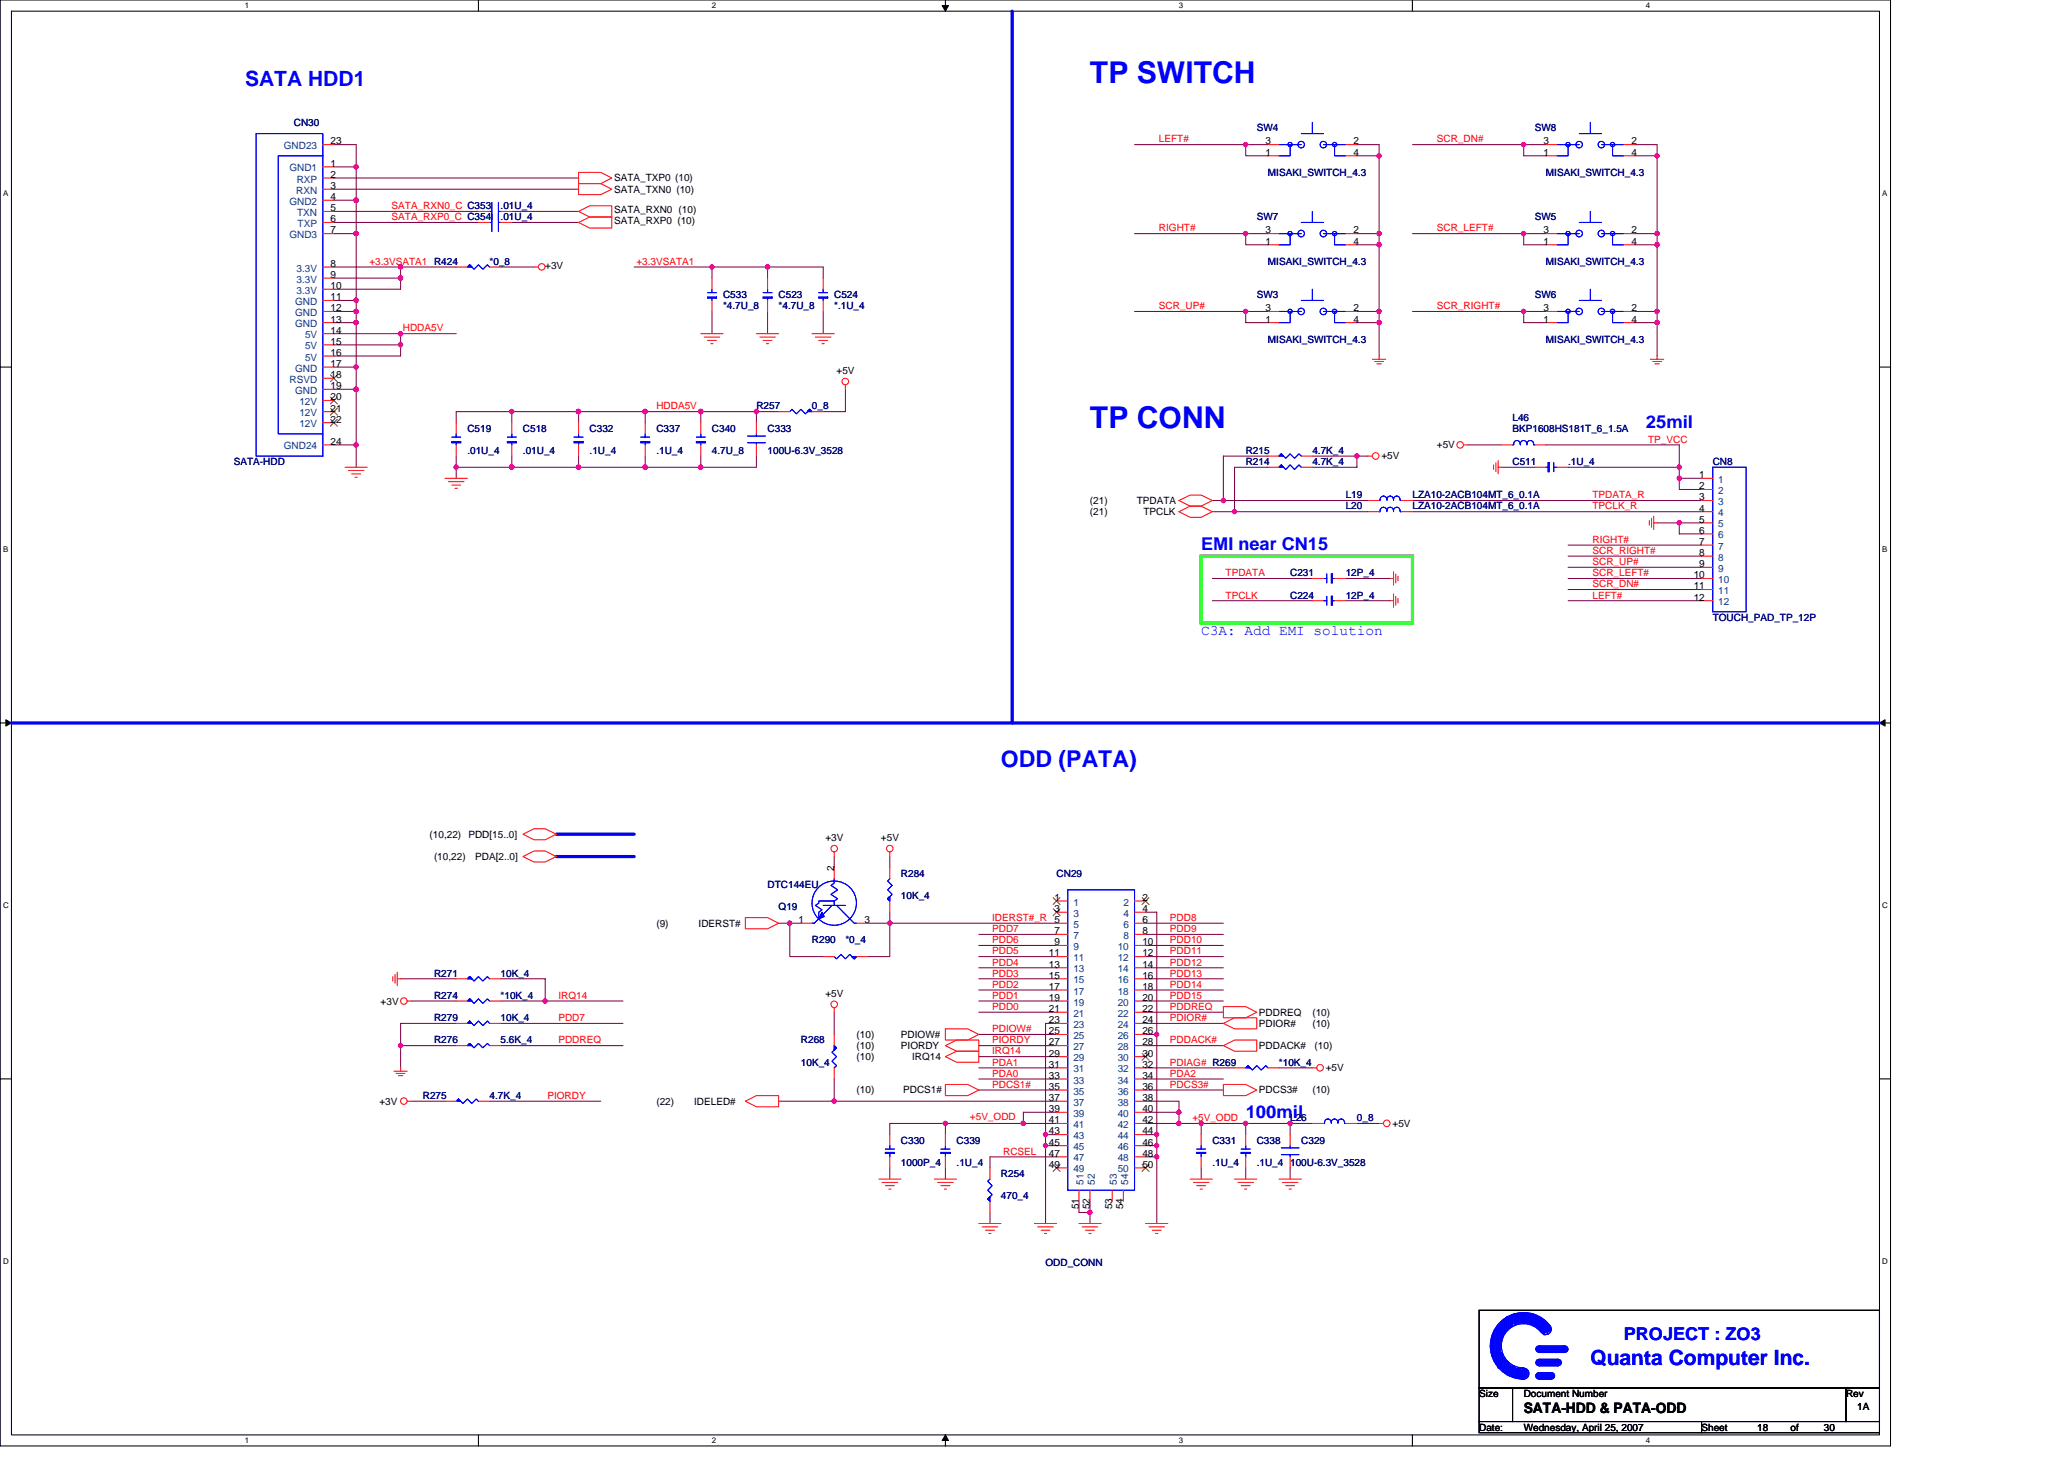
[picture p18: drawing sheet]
<svg xmlns="http://www.w3.org/2000/svg" width="297mm" height="210mm" viewBox="0 0 297 210" stroke-linecap="round" stroke-linejoin="round" font-family="sans-serif">
<defs><g id="words">
<g font-size="4.3" fill="#00f">
<text x="156.9" y="12">TP SWITCH</text>
<text x="156.9" y="61.6">TP CONN</text>
</g>
<text font-size="3.3" fill="#00f" x="144.1" y="110.3">ODD (PATA)</text>
<g font-size="3" fill="#00f">
<text x="35.3" y="12.4">SATA HDD1</text>
<text x="228.9" y="196.4">Quanta Computer Inc.</text>
</g>
<g font-size="2.5" fill="#00f">
<text x="236.9" y="61.6">25mil</text>
<text x="172.9" y="79.2">EMI near CN15</text>
<text x="179.3" y="160.8">100mil</text>
<text x="233.7" y="192.8">PROJECT : ZO3</text>
</g>
<text font-size="2.1" fill="#00f" x="172.9" y="91.3">C3A: Add EMI solution</text>
<text font-size="2.1" x="219.3" y="203.2">SATA-HDD &amp; PATA-ODD</text>
<g font-size="1.4" fill="#004080">
<text x="40.8" y="21.5">GND23</text>
<text x="41.7" y="29.5">GND2</text>
<text x="41.7" y="24.7">GND1</text>
<text x="42.6" y="27.9">RXN</text>
<text x="42.7" y="26.3">RXP</text>
<text x="41.7" y="34.3">GND3</text>
<text x="42.8" y="31.1">TXN</text>
<text x="42.8" y="32.7">TXP</text>
<text x="42.7" y="39.1">3.3V</text>
<text x="42.7" y="40.7">3.3V</text>
<text x="42.5" y="45.5">GND</text>
<text x="42.5" y="47.1">GND</text>
<text x="42.5" y="43.9">GND</text>
<text x="42.7" y="42.3">3.3V</text>
<text x="42.5" y="53.5">GND</text>
<text x="43.9" y="51.9">5V</text>
<text x="43.9" y="48.7">5V</text>
<text x="43.9" y="50.3">5V</text>
<text x="41.7" y="55.1">RSVD</text>
<text x="42.5" y="56.7">GND</text>
<text x="43.1" y="58.3">12V</text>
<text x="43.1" y="59.9">12V</text>
<text x="40.8" y="64.7">GND24</text>
<text x="43.1" y="61.5">12V</text>
<text x="247.3" y="69.5">1</text>
<text x="247.3" y="71.1">2</text>
<text x="247.3" y="72.7">3</text>
<text x="247.3" y="74.3">4</text>
<text x="247.3" y="75.9">5</text>
<text x="247.3" y="77.5">6</text>
<text x="247.3" y="79.1">7</text>
<text x="247.3" y="80.7">8</text>
<text x="247.3" y="82.3">9</text>
<text x="247.3" y="83.9">10</text>
<text x="247.3" y="85.5">11</text>
<text x="247.3" y="87.1">12</text>
<text x="154.5" y="130.3">1</text>
<text x="154.5" y="131.9">3</text>
<text x="161.7" y="130.3">2</text>
<text x="161.7" y="131.9">4</text>
<text x="154.5" y="133.5">5</text>
<text x="154.5" y="135.1">7</text>
<text x="154.5" y="136.7">9</text>
<text x="160.9" y="136.7">10</text>
<text x="161.7" y="133.5">6</text>
<text x="161.7" y="135.1">8</text>
<text x="154.5" y="138.3">11</text>
<text x="154.5" y="139.9">13</text>
<text x="154.5" y="141.5">15</text>
<text x="154.5" y="143.1">17</text>
<text x="160.9" y="138.3">12</text>
<text x="160.9" y="139.9">14</text>
<text x="160.9" y="141.5">16</text>
<text x="160.9" y="143.1">18</text>
<text x="154.5" y="144.7">19</text>
<text x="154.5" y="146.3">21</text>
<text x="154.5" y="147.9">23</text>
<text x="154.5" y="149.5">25</text>
<text x="160.9" y="144.7">20</text>
<text x="160.9" y="146.3">22</text>
<text x="160.9" y="147.9">24</text>
<text x="160.9" y="149.5">26</text>
<text x="154.5" y="151.1">27</text>
<text x="154.5" y="152.7">29</text>
<text x="154.5" y="154.3">31</text>
<text x="154.5" y="155.9">33</text>
<text x="160.9" y="151.1">28</text>
<text x="160.9" y="152.7">30</text>
<text x="160.9" y="154.3">32</text>
<text x="160.9" y="155.9">34</text>
<text x="154.5" y="157.5">35</text>
<text x="154.5" y="159.1">37</text>
<text x="154.5" y="160.7">39</text>
<text x="160.9" y="157.5">36</text>
<text x="160.9" y="159.1">38</text>
<text x="160.9" y="160.7">40</text>
<text x="154.5" y="162.3">41</text>
<text x="154.5" y="163.9">43</text>
<text x="154.5" y="165.5">45</text>
<text x="154.5" y="167.1">47</text>
<text x="160.9" y="162.3">42</text>
<text x="160.9" y="163.9">44</text>
<text x="160.9" y="165.5">46</text>
<text x="160.9" y="167.1">48</text>
<text x="154.5" y="168.7">49</text>
<text x="156" y="170.4" transform="rotate(-90 156 170.4)">51</text>
<text x="157.5" y="170.4" transform="rotate(-90 157.5 170.4)">52</text>
<text x="160.7" y="170.4" transform="rotate(-90 160.7 170.4)">53</text>
<text x="160.9" y="168.7">50</text>
<text x="162.3" y="170.4" transform="rotate(-90 162.3 170.4)">54</text>
</g>
<g font-size="1.4" fill="#000080">
<text x="42.3" y="18.1">CN30</text>
<text x="180.9" y="18.9">SW4</text>
<text x="220.9" y="18.9">SW8</text>
<text x="182.5" y="25.3">MISAKI_SWITCH_4.3</text>
<text x="222.5" y="25.3">MISAKI_SWITCH_4.3</text>
<text x="72" y="30.1">.01U_4</text>
<text x="72" y="31.7">.01U_4</text>
<text x="180.9" y="31.7">SW7</text>
<text x="220.9" y="31.7">SW5</text>
<text x="70.5" y="38.1">*0_8</text>
<text x="182.5" y="38.1">MISAKI_SWITCH_4.3</text>
<text x="222.5" y="38.1">MISAKI_SWITCH_4.3</text>
<text x="104.1" y="44.5">*4.7U_8</text>
<text x="104.1" y="42.9">C533</text>
<text x="112.1" y="44.5">*4.7U_8</text>
<text x="112.1" y="42.9">C523</text>
<text x="120.1" y="44.5">*.1U_4</text>
<text x="120.1" y="42.9">C524</text>
<text x="180.9" y="42.9">SW3</text>
<text x="220.9" y="42.9">SW6</text>
<text x="182.5" y="49.3">MISAKI_SWITCH_4.3</text>
<text x="222.5" y="49.3">MISAKI_SWITCH_4.3</text>
<text x="108.9" y="58.9">R257</text>
<text x="116.9" y="58.9">0_8</text>
<text x="67.3" y="65.3">.01U_4</text>
<text x="67.3" y="62.1">C519</text>
<text x="75.3" y="65.3">.01U_4</text>
<text x="75.3" y="62.1">C518</text>
<text x="84.9" y="65.3">.1U_4</text>
<text x="84.9" y="62.1">C332</text>
<text x="94.5" y="65.3">.1U_4</text>
<text x="94.5" y="62.1">C337</text>
<text x="102.5" y="65.3">4.7U_8</text>
<text x="102.5" y="62.1">C340</text>
<text x="110.5" y="62.1">C333</text>
<text x="110.5" y="65.3">100U-6.3V_3528</text>
<text x="179.3" y="65.3">R215</text>
<text x="188.9" y="65.3">4.7K_4</text>
<text x="217.7" y="60.5">L46</text>
<text x="217.7" y="62.1">BKP1608HS181T_6_1.5A</text>
<text x="33.7" y="66.9">SATA-HDD</text>
<text x="179.3" y="66.9">R214</text>
<text x="188.9" y="66.9">4.7K_4</text>
<text x="193.7" y="71.7">L19</text>
<text x="203.3" y="71.7">LZA10-2ACB104MT_6_0.1A</text>
<text x="217.7" y="66.9">C511</text>
<text x="225.7" y="66.9">.1U_4</text>
<text x="246.5" y="66.9">CN8</text>
<text x="193.7" y="73.3">L20</text>
<text x="203.3" y="73.3">LZA10-2ACB104MT_6_0.1A</text>
<text x="185.7" y="82.9">C231</text>
<text x="193.7" y="82.9">12P_4</text>
<text x="185.7" y="86.1">C224</text>
<text x="193.7" y="86.1">12P_4</text>
<text x="246.5" y="89.3">TOUCH_PAD_TP_12P</text>
<text x="110.5" y="127.7">DTC144EU</text>
<text x="112.1" y="130.9">Q19</text>
<text x="129.7" y="126.1">R284</text>
<text x="129.7" y="129.3">10K_4</text>
<text x="152.1" y="126.1">CN29</text>
<text x="116.9" y="135.7">R290</text>
<text x="121.7" y="135.7">*0_4</text>
<text x="62.5" y="140.5">R271</text>
<text x="62.5" y="143.7">R274</text>
<text x="72" y="140.5">10K_4</text>
<text x="72" y="143.7">*10K_4</text>
<text x="62.5" y="146.9">R279</text>
<text x="72" y="146.9">10K_4</text>
<text x="62.5" y="150.1">R276</text>
<text x="72" y="150.1">5.6K_4</text>
<text x="115.3" y="150.1">R268</text>
<text x="115.3" y="153.3">10K_4</text>
<text x="184.1" y="153.3">*10K_4</text>
<text x="60.9" y="158.1">R275</text>
<text x="70.5" y="158.1">4.7K_4</text>
<text x="185.7" y="161.3">L26</text>
<text x="195.3" y="161.3">0_8</text>
<text x="129.7" y="164.5">C330</text>
<text x="129.7" y="167.7">1000P_4</text>
<text x="137.7" y="164.5">C339</text>
<text x="137.7" y="167.7">.1U_4</text>
<text x="174.5" y="164.5">C331</text>
<text x="174.5" y="167.7">.1U_4</text>
<text x="180.9" y="164.5">C338</text>
<text x="180.9" y="167.7">.1U_4</text>
<text x="185.7" y="167.7">100U-6.3V_3528</text>
<text x="187.3" y="164.5">C329</text>
<text x="144.1" y="169.3">R254</text>
<text x="144.1" y="172.5">470_4</text>
<text x="150.5" y="182.1">ODD_CONN</text>
</g>
<g font-size="1.4">
<text x="47.6" y="20.8">23</text>
<text x="47.6" y="24">1</text>
<text x="182.1" y="22.4">1</text>
<text x="182.1" y="20.8">3</text>
<text x="194.8" y="20.8">2</text>
<text x="194.8" y="22.4">4</text>
<text x="222.1" y="22.4">1</text>
<text x="222.1" y="20.8">3</text>
<text x="234.8" y="20.8">2</text>
<text x="234.8" y="22.4">4</text>
<text x="47.6" y="27.2">3</text>
<text x="47.6" y="28.8">4</text>
<text x="47.6" y="25.6">2</text>
<text x="88.4" y="27.7">SATA_TXN0 (10)</text>
<text x="88.4" y="26.1">SATA_TXP0 (10)</text>
<text x="47.6" y="32">6</text>
<text x="47.6" y="33.6">7</text>
<text x="47.6" y="30.4">5</text>
<text x="88.4" y="30.6">SATA_RXN0 (10)</text>
<text x="88.4" y="32.2">SATA_RXP0 (10)</text>
<text x="182.1" y="35.2">1</text>
<text x="182.1" y="33.6">3</text>
<text x="194.8" y="33.6">2</text>
<text x="194.8" y="35.2">4</text>
<text x="222.1" y="35.2">1</text>
<text x="222.1" y="33.6">3</text>
<text x="234.8" y="33.6">2</text>
<text x="234.8" y="35.2">4</text>
<text x="47.6" y="41.6">10</text>
<text x="47.6" y="38.4">8</text>
<text x="47.6" y="40">9</text>
<text x="78.5" y="38.7">+3V</text>
<text x="47.6" y="48">14</text>
<text x="47.6" y="44.8">12</text>
<text x="47.6" y="46.4">13</text>
<text x="47.6" y="43.2">11</text>
<text x="182.1" y="46.4">1</text>
<text x="182.1" y="44.8">3</text>
<text x="194.8" y="44.8">2</text>
<text x="194.8" y="46.4">4</text>
<text x="222.1" y="46.4">1</text>
<text x="222.1" y="44.8">3</text>
<text x="234.8" y="44.8">2</text>
<text x="234.8" y="46.4">4</text>
<text x="47.6" y="51.2">16</text>
<text x="47.6" y="49.6">15</text>
<text x="47.6" y="52.8">17</text>
<text x="120.4" y="53.8">+5V</text>
<text x="47.6" y="57.6">20</text>
<text x="47.6" y="59.2">21</text>
<text x="47.6" y="54.4">18</text>
<text x="47.6" y="56">19</text>
<text x="47.6" y="60.8">22</text>
<text x="47.6" y="64">24</text>
<text x="206.8" y="64.5">+5V</text>
<text x="198.8" y="66.1">+5V</text>
<text x="244.6" y="68.8">1</text>
<text x="244.6" y="70.4">2</text>
<text x="244.6" y="72">3</text>
<text x="156.9" y="72.5">(21)</text>
<text x="156.9" y="74.1">(21)</text>
<text x="163.6" y="72.5">TPDATA</text>
<text x="164.5" y="74.1">TPCLK</text>
<text x="244.6" y="73.6">4</text>
<text x="244.6" y="75.2">5</text>
<text x="244.6" y="76.8">6</text>
<text x="243.8" y="83.2">10</text>
<text x="244.6" y="78.4">7</text>
<text x="244.6" y="80">8</text>
<text x="244.6" y="81.6">9</text>
<text x="243.8" y="84.8">11</text>
<text x="243.8" y="86.4">12</text>
<text x="61.8" y="120.5">(10,22)</text>
<text x="62.5" y="123.7">(10,22)</text>
<text x="67.4" y="120.5">PDD[15..0]</text>
<text x="68.4" y="123.7">PDA[2..0]</text>
<text x="118.8" y="121">+3V</text>
<text x="120" y="125.3" transform="rotate(-90 120 125.3)">2</text>
<text x="126.8" y="121">+5V</text>
<text x="151.7" y="129.6">1</text>
<text x="151.7" y="131.2">3</text>
<text x="164.4" y="129.6">2</text>
<text x="164.4" y="131.2">4</text>
<text x="94.5" y="133.3">(9)</text>
<text x="100.5" y="133.3">IDERST#</text>
<text x="114.9" y="132.8">1</text>
<text x="124.4" y="132.8">3</text>
<text x="150.9" y="137.6">11</text>
<text x="151.7" y="132.8">5</text>
<text x="151.7" y="134.4">7</text>
<text x="151.7" y="136">9</text>
<text x="164.4" y="132.8">6</text>
<text x="164.4" y="134.4">8</text>
<text x="164.4" y="136">10</text>
<text x="164.4" y="137.6">12</text>
<text x="118.8" y="143.4">+5V</text>
<text x="150.9" y="139.2">13</text>
<text x="150.9" y="140.8">15</text>
<text x="150.9" y="142.4">17</text>
<text x="150.9" y="144">19</text>
<text x="164.4" y="139.2">14</text>
<text x="164.4" y="140.8">16</text>
<text x="164.4" y="142.4">18</text>
<text x="164.4" y="144">20</text>
<text x="54.8" y="144.5">+3V</text>
<text x="123.3" y="149.3">(10)</text>
<text x="129.7" y="149.3">PDIOW#</text>
<text x="150.9" y="145.6">21</text>
<text x="150.9" y="147.2">23</text>
<text x="150.9" y="148.8">25</text>
<text x="164.4" y="145.6">22</text>
<text x="164.4" y="147.2">24</text>
<text x="164.4" y="148.8">26</text>
<text x="181.2" y="146.1">PDDREQ</text>
<text x="181.2" y="147.7">PDIOR#</text>
<text x="188.9" y="146.1">(10)</text>
<text x="188.9" y="147.7">(10)</text>
<text x="123.3" y="152.5">(10)</text>
<text x="123.3" y="150.9">(10)</text>
<text x="129.7" y="150.9">PIORDY</text>
<text x="131.3" y="152.5">IRQ14</text>
<text x="150.9" y="150.4">27</text>
<text x="150.9" y="152">29</text>
<text x="150.9" y="153.6">31</text>
<text x="150.9" y="155.2">33</text>
<text x="164.4" y="150.4">28</text>
<text x="164.4" y="152">30</text>
<text x="164.4" y="153.6">32</text>
<text x="164.4" y="155.2">34</text>
<text x="181.2" y="150.9">PDDACK#</text>
<text x="189.2" y="150.9">(10)</text>
<text x="190.8" y="154.1">+5V</text>
<text x="54.6" y="158.9">+3V</text>
<text x="94.5" y="158.9">(22)</text>
<text x="99.9" y="158.9">IDELED#</text>
<text x="123.3" y="157.3">(10)</text>
<text x="130" y="157.3">PDCS1#</text>
<text x="150.9" y="156.8">35</text>
<text x="150.9" y="158.4">37</text>
<text x="150.9" y="160">39</text>
<text x="150.9" y="161.6">41</text>
<text x="164.4" y="156.8">36</text>
<text x="164.4" y="158.4">38</text>
<text x="164.4" y="160">40</text>
<text x="164.4" y="161.6">42</text>
<text x="181.2" y="157.3">PDCS3#</text>
<text x="188.9" y="157.3">(10)</text>
<text x="150.9" y="163.2">43</text>
<text x="150.9" y="164.8">45</text>
<text x="150.9" y="166.4">47</text>
<text x="150.9" y="168">49</text>
<text x="164.4" y="163.2">44</text>
<text x="164.4" y="164.8">46</text>
<text x="164.4" y="166.4">48</text>
<text x="164.4" y="168">50</text>
<text x="200.4" y="162.1">+5V</text>
<text x="155.3" y="174" transform="rotate(-90 155.3 174)">51</text>
<text x="156.8" y="174" transform="rotate(-90 156.8 174)">52</text>
<text x="160" y="174" transform="rotate(-90 160 174)">53</text>
<text x="161.6" y="174" transform="rotate(-90 161.6 174)">54</text>
<text x="212.9" y="201">Size</text>
<text x="219.3" y="201">Document Number</text>
<text x="265.7" y="201">Rev</text>
<text x="267.3" y="202.9">1A</text>
<text x="212.9" y="205.8">Date:</text>
<text x="219.3" y="205.8">Wednesday, April 25, 2007</text>
<text x="244.9" y="205.8">Sheet</text>
<text x="252.9" y="205.8">18</text>
<text x="257.7" y="205.8">of</text>
<text x="262.5" y="205.8">30</text>
</g>
<g font-size="1.4" fill="#f00">
<text x="166.8" y="20.5">LEFT#</text>
<text x="206.8" y="20.5">SCR_DN#</text>
<text x="56.4" y="31.7">SATA_RXP0_C C354</text>
<text x="56.4" y="30.1">SATA_RXN0_C C353</text>
<text x="166.8" y="33.3">RIGHT#</text>
<text x="206.8" y="33.3">SCR_LEFT#</text>
<text x="53.2" y="38.1">+3.3VSATA1 R424</text>
<text x="91.6" y="38.1">+3.3VSATA1</text>
<text x="58" y="47.7">HDDA5V</text>
<text x="166.8" y="44.5">SCR_UP#</text>
<text x="206.8" y="44.5">SCR_RIGHT#</text>
<text x="94.5" y="58.9">HDDA5V</text>
<text x="237.2" y="63.7">TP_VCC</text>
<text x="229.2" y="71.7">TPDATA_R</text>
<text x="229.2" y="73.3">TPCLK_R</text>
<text x="176.4" y="82.9">TPDATA</text>
<text x="229.2" y="78.1">RIGHT#</text>
<text x="229.2" y="81.3">SCR_UP#</text>
<text x="229.2" y="82.9">SCR_LEFT#</text>
<text x="229.2" y="79.7">SCR_RIGHT#</text>
<text x="176.4" y="86.1">TPCLK</text>
<text x="229.2" y="86.1">LEFT#</text>
<text x="229.2" y="84.5">SCR_DN#</text>
<text x="142.8" y="132.5">IDERST#_R</text>
<text x="142.8" y="134.1">PDD7</text>
<text x="142.8" y="137.3">PDD5</text>
<text x="142.8" y="135.7">PDD6</text>
<text x="168.4" y="135.7">PDD10</text>
<text x="168.4" y="134.1">PDD9</text>
<text x="168.4" y="137.3">PDD11</text>
<text x="168.4" y="132.5">PDD8</text>
<text x="80.4" y="143.7">IRQ14</text>
<text x="142.8" y="142.1">PDD2</text>
<text x="142.8" y="140.5">PDD3</text>
<text x="142.8" y="143.7">PDD1</text>
<text x="142.8" y="138.9">PDD4</text>
<text x="168.4" y="142.1">PDD14</text>
<text x="168.4" y="138.9">PDD12</text>
<text x="168.4" y="143.7">PDD15</text>
<text x="168.4" y="140.5">PDD13</text>
<text x="80.4" y="146.9">PDD7</text>
<text x="142.8" y="145.3">PDD0</text>
<text x="142.8" y="148.5">PDIOW#</text>
<text x="168.4" y="145.3">PDDREQ</text>
<text x="168.4" y="146.9">PDIOR#</text>
<text x="80.4" y="150.1">PDDREQ</text>
<text x="142.8" y="154.9">PDA0</text>
<text x="142.8" y="151.7">IRQ14</text>
<text x="142.8" y="150.1">PIORDY</text>
<text x="142.8" y="153.3">PDA1</text>
<text x="168.4" y="153.3">PDIAG# R269</text>
<text x="168.4" y="154.9">PDA2</text>
<text x="168.4" y="150.1">PDDACK#</text>
<text x="78.8" y="158.1">PIORDY</text>
<text x="139.6" y="161.1">+5V_ODD</text>
<text x="142.8" y="156.5">PDCS1#</text>
<text x="168.4" y="156.5">PDCS3#</text>
<text x="171.6" y="161.3">+5V_ODD</text>
<text x="144.4" y="166.1">RCSEL</text>
</g>
<g font-size="1.1">
<text x="35.2" y="1.2">1</text>
<text x="102.4" y="1.2">2</text>
<text x="169.6" y="1.2">3</text>
<text x="236.9" y="1.2">4</text>
<text x=".4" y="28.2">A</text>
<text x="270.9" y="28.2">A</text>
<text x=".4" y="79.4">B</text>
<text x="270.9" y="79.4">B</text>
<text x=".4" y="130.6">C</text>
<text x="270.9" y="130.6">C</text>
<text x=".4" y="181.8">D</text>
<text x="270.9" y="181.8">D</text>
<text x="35.2" y="207.6">1</text>
<text x="102.4" y="207.6">2</text>
<text x="169.6" y="207.6">3</text>
<text x="236.9" y="207.6">4</text>
</g>
</g></defs>
<path d="M0 0h272.1v208h-272.1zM1.6 1.6h268.9v204.8h-268.9z" fill="none" stroke="#000" stroke-width=".15"/>
<g fill="#fff">
<path d="M35.2 .2h.7v1.2h-.7z"/>
<path d="M35.2 206.6h.7v1.3h-.7z"/>
</g>
<path d="M68.9 0v1.6M68.9 206.4v1.6" fill="none" stroke="#000" stroke-width=".15"/>
<g fill="#fff">
<path d="M102.4 .2h.7v1.2h-.7z"/>
<path d="M102.4 206.6h.7v1.3h-.7z"/>
</g>
<path d="M136.1 0v1.6M136.1 206.4v1.6" fill="none" stroke="#000" stroke-width=".15"/>
<path d="M135.6 .8h.9l-.4 .8zM136.1 206.4l.4 .8h-.9z" fill="#000" stroke="#000" stroke-width=".14"/>
<g fill="#fff">
<path d="M169.6 .2h.7v1.2h-.7z"/>
<path d="M169.6 206.6h.7v1.3h-.7z"/>
</g>
<path d="M203.3 0v1.6M203.3 206.4v1.6" fill="none" stroke="#000" stroke-width=".15"/>
<g fill="#fff">
<path d="M236.9 .2h.6v1.2h-.6z"/>
<path d="M236.9 206.6h.6v1.3h-.6z"/>
<path d="M.4 27.2h.8v1.3h-.8z"/>
<path d="M270.9 27.2h.7v1.3h-.7z"/>
<path d="M.4 78.4h.8v1.3h-.8z"/>
<path d="M270.9 78.4h.7v1.3h-.7z"/>
</g>
<path d="M0 52.8h1.6M270.5 52.8h1.6" fill="none" stroke="#000" stroke-width=".15"/>
<g fill="#fff">
<path d="M.4 129.6h.8v1.3h-.8z"/>
<path d="M270.9 129.6h.8v1.3h-.8z"/>
</g>
<path d="M0 104h1.6M270.5 104h1.6" fill="none" stroke="#000" stroke-width=".15"/>
<path d="M.8 103.5l.8 .5-.8 .5zM270.5 104l.8-.5v1z" fill="#000" stroke="#000" stroke-width=".14"/>
<g fill="#fff">
<path d="M.4 180.8h.8v1.3h-.8z"/>
<path d="M270.9 180.8h.8v1.3h-.8z"/>
</g>
<path d="M0 155.2h1.6M270.5 155.2h1.6M212.9 188.5h57.6v11.2h-57.6zM212.9 199.7h4.8v4.8h-4.8zM217.7 199.7h48v4.8h-48zM265.7 199.7h4.8v4.8h-4.8zM212.9 204.5h32v1.6h-32zM244.9 204.5h25.6v1.6h-25.6z" fill="none" stroke="#000" stroke-width=".15"/>
<g fill="none" stroke="#800040" stroke-width=".15">
<path d="M48 20.8h3.3v46.4M48 33.6h3.3M48 32h20.9M48 30.4h20.9M48 25.6h35.3M48 27.2h35.3M48 28.8h3.3M48 24h3.3M48 38.4h17.7M57.7 38.4v3.2h-9.7M72 38.4h4.9M73.7 32h9.6"/>
<path d="M73.7 30.4h9.6M91.3 38.4h11.2v1.6M102.5 38.4h16v1.6M110.5 38.4v1.6M163.3 20.8h19.2M163.3 33.6h19.2M179.3 20.8v1.6h3.2M179.3 33.6v1.6h3.2M195.3 20.8h3.2v30.4M195.3 22.4h3.2M195.3 33.6h3.2M195.3 35.2h3.2"/>
<path d="M203.3 20.8h19.2M203.3 33.6h19.2M219.3 20.8v1.6h3.2M219.3 33.6v1.6h3.2M235.3 20.8h3.2v30.4M235.3 22.4h3.2M235.3 33.6h3.2M235.3 35.2h3.2M48 44.8h3.3M48 46.4h3.3M48 48h17.7M48 43.2h3.3"/>
<path d="M48 52.8h3.3M48 56h3.3M48 49.6h9.7M48 40h9.7M57.7 48v3.2h-9.7M73.7 59.2v1.6M83.3 59.2v1.6M92.9 59.2v1.6M100.9 59.2v1.6M102.5 44.8v3.2M108.9 59.2v1.6M110.5 44.8v3.2"/>
<path d="M112.1 59.2h-46.4v1.6M118.5 44.8v3.2M121.7 56v3.2h-3.2M163.3 44.8h19.2M179.3 44.8v1.6h3.2M195.3 44.8h3.2M195.3 46.4h3.2M203.3 44.8h19.2M219.3 44.8v1.6h3.2M235.3 44.8h3.2M235.3 46.4h3.2M48 64h3.3"/>
<path d="M65.7 65.6v3.2M73.7 65.6v1.6M83.3 65.6v1.6M92.9 65.6v1.6M100.9 65.6v1.6M108.9 65.6v1.6h-43.2M174.5 72h22.4M174.5 73.6h22.4M182.5 65.6h-6.4v6.4M182.5 67.2h-4.8v6.4M188.9 65.6h8M195.3 65.6v1.6h-6.4"/>
<path d="M203.3 72h41.6M203.3 73.6h41.6M211.3 64h4.8M216.1 67.2h4.8M222.5 64h19.2v6.4h3.2M225.7 78.4h19.2M225.7 67.2h16M238.5 75.2h6.4M241.7 75.2v1.6h3.2M241.7 68.8h3.2M174.5 86.4h14.4M174.5 83.2h14.4"/>
<path d="M193.7 86.4h6.4M193.7 83.2h6.4M225.7 86.4h19.2M225.7 81.6h19.2M225.7 84.8h19.2M225.7 83.2h19.2M225.7 80h19.2M112.1 132.8h3.2M113.7 132.8v4.8h4.8M120.1 123.2v1.6M124.9 132.8h27.2M128.1 131.2v6.4h-3.2"/>
<path d="M128.1 123.2v1.6M140.9 134.4h11.2M140.9 137.6h11.2M140.9 136h11.2M140.9 139.2h11.2M164.9 131.2h1.6v44.8M164.9 132.8h11.2M164.9 134.4h11.2M164.9 137.6h11.2M164.9 136h11.2M164.9 139.2h11.2M57.7 140.8h8"/>
<path d="M57.7 150.4v3.2M59.3 158.4h4.7M59.3 144h6.4M65.7 147.2h-8v3.2h8M70.5 158.4h16M72 147.2h17.7M72 140.8h6.5v3.2M72 144h17.7M72 150.4h17.7M112.1 158.4h40M120.1 145.6v3.2M120.1 155.2v3.2"/>
<path d="M140.9 148.8h11.2M140.9 153.6h11.2M140.9 142.4h11.2M140.9 140.8h11.2M140.9 144h11.2M140.9 145.6h11.2M140.9 155.2h11.2M140.9 152h11.2M140.9 150.4h11.2M140.9 156.8h11.2M152.1 147.2h-1.6v28.8M164.9 147.2h11.2"/>
<path d="M164.9 148.8h1.6M164.9 153.6h12.8M164.9 158.4h4.8v1.6M164.9 142.4h11.2M164.9 140.8h11.2M164.9 144h11.2M164.9 145.6h11.2M164.9 155.2h11.2M164.9 150.4h11.2M164.9 156.8h11.2M184.1 153.6h4.8M128.1 168v1.6"/>
<path d="M136.1 161.6v1.6M136.1 168v1.6M142.5 174.4v1.6M150.5 163.2h1.6M150.5 164.8h1.6M152.1 161.6h-24v1.6M152.1 166.4h-9.6v1.6M152.1 160h-4.8v1.6M155.3 172.8v1.6h1.6M156.9 172.8v3.2M164.9 160h4.8v1.6M164.9 161.6h24"/>
<path d="M164.9 163.2h1.6M164.9 164.8h1.6M164.9 166.4h1.6M172.9 161.6v1.6M172.9 168v1.6M179.3 161.6v1.6M179.3 168v1.6M185.7 161.6v1.6M185.7 168v1.6M195.3 161.6h3.2"/>
</g>
<g fill="#f0f" stroke="#f0f" stroke-width=".15">
<circle cx="156.8" cy="174.4" r=".31"/>
<circle cx="172.9" cy="161.6" r=".31"/>
<circle cx="166.5" cy="148.8" r=".31"/>
<circle cx="166.5" cy="163.2" r=".32"/>
<circle cx="166.5" cy="164.8" r=".31"/>
<circle cx="166.5" cy="166.4" r=".31"/>
<circle cx="185.7" cy="161.6" r=".31"/>
<circle cx="150.5" cy="164.8" r=".31"/>
<circle cx="120.1" cy="158.4" r=".31"/>
<circle cx="128.1" cy="132.8" r=".31"/>
<circle cx="147.3" cy="161.6" r=".31"/>
<circle cx="136.1" cy="161.6" r=".31"/>
<circle cx="169.6" cy="160" r=".32"/>
<circle cx="169.7" cy="161.6" r=".31"/>
<circle cx="150.5" cy="163.2" r=".32"/>
<circle cx="179.3" cy="161.6" r=".31"/>
<circle cx="57.6" cy="150.4" r=".31"/>
<circle cx="241.7" cy="75.2" r=".32"/>
<circle cx="176.1" cy="72" r=".32"/>
<circle cx="177.7" cy="73.6" r=".31"/>
<circle cx="241.7" cy="67.2" r=".32"/>
<circle cx="195.3" cy="65.6" r=".31"/>
<circle cx="241.7" cy="68.8" r=".31"/>
<circle cx="78.4" cy="144" r=".32"/>
<circle cx="179.3" cy="20.8" r=".31"/>
<circle cx="198.5" cy="35.2" r=".32"/>
<circle cx="198.5" cy="33.6" r=".31"/>
<circle cx="198.5" cy="46.4" r=".31"/>
<circle cx="198.5" cy="44.8" r=".31"/>
<circle cx="179.3" cy="33.6" r=".31"/>
<circle cx="179.3" cy="44.8" r=".31"/>
<circle cx="219.3" cy="33.6" r=".31"/>
<circle cx="219.3" cy="44.8" r=".31"/>
<circle cx="238.5" cy="35.2" r=".32"/>
<circle cx="238.5" cy="33.6" r=".31"/>
<circle cx="238.5" cy="46.4" r=".31"/>
<circle cx="238.5" cy="44.8" r=".31"/>
<circle cx="219.3" cy="20.8" r=".31"/>
<circle cx="51.2" cy="56" r=".32"/>
<circle cx="51.2" cy="52.8" r=".31"/>
<circle cx="57.6" cy="48" r=".32"/>
<circle cx="51.2" cy="28.8" r=".31"/>
<circle cx="51.2" cy="24" r=".32"/>
<circle cx="51.2" cy="64" r=".32"/>
<circle cx="57.6" cy="49.6" r=".31"/>
<circle cx="51.2" cy="43.2" r=".32"/>
<circle cx="51.2" cy="33.6" r=".31"/>
<circle cx="51.2" cy="46.4" r=".31"/>
<circle cx="51.2" cy="44.8" r=".31"/>
<circle cx="57.6" cy="40" r=".32"/>
<circle cx="57.6" cy="38.4" r=".31"/>
<circle cx="100.8" cy="67.2" r=".32"/>
<circle cx="92.8" cy="67.2" r=".32"/>
<circle cx="108.8" cy="59.2" r=".32"/>
<circle cx="100.8" cy="59.2" r=".32"/>
<circle cx="92.8" cy="59.2" r=".32"/>
<circle cx="83.2" cy="59.2" r=".32"/>
<circle cx="73.6" cy="59.2" r=".32"/>
<circle cx="73.6" cy="67.2" r=".32"/>
<circle cx="65.6" cy="67.2" r=".32"/>
<circle cx="83.2" cy="67.2" r=".32"/>
<circle cx="110.5" cy="38.4" r=".31"/>
<circle cx="102.5" cy="38.4" r=".31"/>
<circle cx="238.5" cy="22.4" r=".31"/>
<circle cx="198.5" cy="22.4" r=".31"/>
<circle cx="113.6" cy="132.8" r=".31"/>
</g>
<path d="M145.7 1.6v102.4M1.6 104h268.9M80 123.2h11.3M80 120h11.3" fill="none" stroke="#00f" stroke-width=".47"/>
<g fill="none" stroke="#f00" stroke-width=".15">
<path d="M46.5 38.4h1.5M46.5 33.6h1.5M46.5 30.4h1.5M46.5 20.8h1.5M46.5 32h1.5M46.5 28.8h1.5M46.5 25.6h1.5M46.5 27.2h1.5M46.5 24h1.5M65.7 38.4h1.6M68.9 30.4h1.6M68.9 32h1.6"/>
<path d="M70.5 38.4h1.5M72 30.4h1.7M72 32h1.7M76.9 38.4h.6M83.3 26.4h3.2l1.6 .8-1.6 .8h-3.2zM83.3 24.8h3.2l1.6 .8-1.6 .8h-3.2zM83.3 30.4l1.6-.8h3.2v1.6h-3.2zM83.3 32l1.6-.8h3.2v1.6h-3.2zM182.5 33.6h1.6M182.5 35.2h1.6M182.5 20.8h1.6M182.5 22.4h1.6"/>
<path d="M193.7 33.6h1.6M193.7 35.2h1.6M193.7 20.8h1.6M193.7 22.4h1.6M222.5 33.6h1.6M222.5 35.2h1.6M222.5 20.8h1.6M222.5 22.4h1.6M233.7 33.6h1.6M233.7 35.2h1.6M233.7 20.8h1.6M233.7 22.4h1.6"/>
<path d="M46.5 48h1.5M46.5 57.6h1.5M46.5 54.4h1.5M46.5 51.2h1.5M46.5 44.8h1.5M46.5 41.6h1.5M46.5 59.2h1.5M46.5 56h1.5M46.5 52.8h1.5M46.5 49.6h1.5M46.5 46.4h1.5M46.5 43.2h1.5"/>
<path d="M46.5 40h1.5M100.9 48h3.2M101.3 48.5h2.3M101.8 49h1.3M102.3 49.4h.3M102.5 40v1.6M102.5 43.2v1.6M108.9 48h3.2M109.3 48.5h2.3M109.8 49h1.3M110.3 49.4h.3M110.5 40v1.6"/>
<path d="M110.5 43.2v1.6M112.1 59.2h1.6M116.9 48h3.2M116.9 59.2h1.6M117.3 48.5h2.3M117.8 49h1.3M118.3 49.4h.3M118.5 40v1.6M118.5 43.2v1.6M121.7 55.4v.6M182.5 44.8h1.6M182.5 46.4h1.6"/>
<path d="M193.7 44.8h1.6M193.7 46.4h1.6M197.5 51.7h1.9M197.8 52h1.3M198.2 52.3h.6M198.5 51.2v.5M222.5 44.8h1.6M222.5 46.4h1.6M233.7 44.8h1.6M233.7 46.4h1.6M237.5 51.7h1.9M237.8 52h1.3"/>
<path d="M238.2 52.3h.6M238.5 51.2v.5M46.5 64h1.5M46.5 60.8h1.5M49.7 67.2h3.1M50.1 67.7h2.3M50.6 68.2h1.3M51.1 68.7h.3M64 68.8h3.3M64.5 69.3h2.3M65 69.8h1.3M65.5 70.3h.3"/>
<path d="M65.7 60.8v1.6M65.7 64v1.6M73.7 60.8v1.6M73.7 64v1.6M83.3 60.8v1.6M83.3 64v1.6M92.9 60.8v1.6M92.9 64v1.6M100.9 60.8v1.6M100.9 64v1.6M108.9 60.8v1.6M108.9 64v1.6"/>
<path d="M169.7 73.6l1.6-.8h1.6l1.6 .8-1.6 .8h-1.6zM169.7 72l1.6-.8h1.6l1.6 .8-1.6 .8h-1.6zM182.5 67.2h1.6M182.5 65.6h1.6M187.3 67.2h1.6M187.3 65.6h1.6M196.9 65.6h.6M196.9 72h1.6M196.9 73.6h1.6M201.7 72h1.6M201.7 73.6h1.6M210.6 64h.7"/>
<path d="M214.9 66.9v.6M215.3 66.6v1.3M215.6 67.2h.5M215.6 66.3v1.9M216.1 64h1.6M220.9 67.2h1.6M220.9 64h1.6M224.1 67.2h1.6M237.4 74.9v.6M237.7 74.6v1.3M238 75.2h.5M238 74.3v1.9"/>
<path d="M244.9 75.2h1.6M244.9 68.8h1.6M244.9 72h1.6M244.9 73.6h1.6M244.9 70.4h1.6M244.9 76.8h1.6M244.9 78.4h1.6M188.9 83.2h1.6M188.9 86.4h1.6M192.1 83.2h1.6M192.1 86.4h1.6M200.1 83.2h.5"/>
<path d="M200.1 86.4h.5M200.6 82.3v1.9M200.6 85.4v2M200.9 82.6v1.3M200.9 85.8v1.3M201.2 82.9v.6M201.2 86.1v.6M244.9 83.2h1.6M244.9 86.4h1.6M244.9 80h1.6M244.9 81.6h1.6M244.9 84.8h1.6"/>
<path d="M57.2 139.9v1.9M75.3 120l1.6-.8h1.6l1.5 .8-1.5 .8h-1.6zM75.3 123.2l1.6-.8h1.6l1.5 .8-1.5 .8h-1.6zM107.3 132h3.2l1.6 .8-1.6 .8h-3.2zM115.3 132.8h1.6M118.5 137.6h1.6M120.1 122.6v.6M120.1 124.8v1.6M123.3 132.8h1.6M123.3 137.6h1.6M128.1 122.6v.6M128.1 124.8v1.6"/>
<path d="M128.1 129.6v1.6M152.1 132.8h1.6M152.1 137.6h1.6M152.1 129.6h1.6M152.1 131.2h1.6M152.1 134.4h1.6M152.1 136h1.6M152.1 139.2h1.6M163.3 132.8h1.6M163.3 137.6h1.6M163.3 129.6h1.6M163.3 131.2h1.6"/>
<path d="M163.3 134.4h1.6M163.3 136h1.6M163.3 139.2h1.6M56.5 140.5v.6M56.7 154.1h1.9M56.9 140.2v1.3M57 154.4h1.3M57.2 140.8h.5M57.3 154.7h.7M57.7 153.6v.5M58.6 144h.7M58.6 158.4h.7"/>
<path d="M64 158.4h1.7M65.7 144h1.6M65.7 140.8h1.6M65.7 150.4h1.6M65.7 147.2h1.6M68.9 158.4h1.6M70.5 144h1.5M70.5 140.8h1.5M70.5 150.4h1.5M70.5 147.2h1.5M107.3 158.4l1.6-.8h3.2v1.6h-3.2zM120.1 145v.6"/>
<path d="M120.1 148.8v1.6M120.1 153.6v1.6M136.1 148h3.2l1.6 .8-1.6 .8h-3.2zM136.1 150.4l1.6-.8h3.2v1.6h-3.2zM136.1 152l1.6-.8h3.2v1.6h-3.2zM136.1 156h3.2l1.6 .8-1.6 .8h-3.2zM152.1 153.6h1.6M152.1 144h1.6M152.1 140.8h1.6M152.1 158.4h1.6M152.1 150.4h1.6M152.1 147.2h1.6"/>
<path d="M152.1 142.4h1.6M152.1 145.6h1.6M152.1 148.8h1.6M152.1 152h1.6M152.1 155.2h1.6M152.1 156.8h1.6M163.3 153.6h1.6M163.3 144h1.6M163.3 140.8h1.6M163.3 158.4h1.6M163.3 150.4h1.6M163.3 147.2h1.6"/>
<path d="M163.3 142.4h1.6M163.3 145.6h1.6M163.3 148.8h1.6M163.3 152h1.6M163.3 155.2h1.6M163.3 156.8h1.6M176.1 144.8h3.2l1.6 .8-1.6 .8h-3.2zM176.1 147.2l1.6-.8h3.2v1.6h-3.2zM176.1 150.4l1.6-.8h3.2v1.6h-3.2zM176.1 156h3.2l1.6 .8-1.6 .8h-3.2zM177.7 153.6h1.6M182.5 153.6h1.6"/>
<path d="M188.9 153.6h.6M126.5 169.6h3.2M126.9 170.1h2.3M127.4 170.6h1.3M127.9 171.1h.3M128.1 163.2v1.6M128.1 166.4v1.6M134.5 169.6h3.2M134.9 170.1h2.3M135.4 170.6h1.3M135.9 171.1h.3M136.1 163.2v1.6"/>
<path d="M136.1 166.4v1.6M140.9 176h3.2M141.3 176.5h2.3M141.8 177h1.3M142.3 177.5h.3M142.5 168v1.6M142.5 172.8v1.6M148.9 176h3.2M149.3 176.5h2.3M149.8 177h1.3M150.3 177.5h.3M152.1 161.6h1.6"/>
<path d="M152.1 160h1.6M152.1 163.2h1.6M152.1 164.8h1.6M152.1 166.4h1.6M152.1 168h1.6M155.3 176h3.2M155.3 171.2v1.6M155.7 176.5h2.3M156.2 177h1.3M156.7 177.5h.3M156.9 171.2v1.6M160.1 171.2v1.6"/>
<path d="M161.7 171.2v1.6M163.3 161.6h1.6M163.3 160h1.6M163.3 163.2h1.6M163.3 164.8h1.6M163.3 166.4h1.6M163.3 168h1.6M164.9 176h3.2M165.4 176.5h2.2M165.8 177h1.3M166.3 177.5h.3M171.3 169.6h3.2"/>
<path d="M171.7 170.1h2.3M172.2 170.6h1.3M172.7 171.1h.3M172.9 163.2v1.6M172.9 166.4v1.6M177.7 169.6h3.2M178.2 170.1h2.2M178.6 170.6h1.3M179.1 171.1h.3M179.3 163.2v1.6M179.3 166.4v1.6M184.1 169.6h3.2"/>
<path d="M184.5 170.1h2.3M185 170.6h1.3M185.5 171.1h.3M185.7 163.2v1.6M185.7 166.4v1.6M188.9 161.6h1.6M193.7 161.6h1.6M198.5 161.6h.6"/>
<circle cx="78" cy="38.4" r=".47"/>
<circle cx="121.7" cy="54.9" r=".47"/>
<circle cx="198" cy="65.6" r=".48"/>
<circle cx="210.1" cy="64" r=".47"/>
<circle cx="120.1" cy="122.1" r=".47"/>
<circle cx="128.1" cy="122.1" r=".47"/>
<circle cx="58.1" cy="144" r=".47"/>
<circle cx="58.1" cy="158.4" r=".47"/>
<circle cx="120" cy="144.5" r=".47"/>
<circle cx="190" cy="153.6" r=".48"/>
<circle cx="199.6" cy="161.6" r=".47"/>
</g>
<path d="M172.9 80h30.4v9.6h-30.4z" fill="none" stroke="#0f0" stroke-width=".47"/>
<g fill="#00f" stroke="#00f" stroke-width=".15">
<path d="M118.3 131.2l.3 .7-.8 .3z" fill-rule="evenodd"/>
<path d="M118.3 131.2l.3 .7-.8 .3z" fill-rule="evenodd"/>
<path d="M73 63.5v.2h1.3v-.2z" fill-rule="evenodd"/>
<path d="M73 63.5v.2h1.3v-.2z" fill-rule="evenodd"/>
<path d="M117.8 42.7v.2h1.3v-.2z" fill-rule="evenodd"/>
<path d="M117.8 42.7v.2h1.3v-.2z" fill-rule="evenodd"/>
<path d="M178.6 165.8v.1h1.3v-.1z" fill-rule="evenodd"/>
<path d="M178.6 165.8v.1h1.3v-.1z" fill-rule="evenodd"/>
<path d="M101.8 42.7v.2h1.3v-.2z" fill-rule="evenodd"/>
<path d="M101.8 42.7v.2h1.3v-.2z" fill-rule="evenodd"/>
<path d="M120.1 150.4l.3 .3-.3 .4 .3-.4-.3 .4z" fill-rule="evenodd"/>
<path d="M120.1 150.4l.3 .3-.3 .4 .3-.4-.3 .4z" fill-rule="evenodd"/>
<path d="M67.6 140.5l.3 .3h-.6l.3-.3 .3 .3z" fill-rule="evenodd"/>
<path d="M67.6 140.5l.3 .3h-.6l.3-.3 .3 .3z" fill-rule="evenodd"/>
<path d="M65 63.5v.2h1.3v-.2z" fill-rule="evenodd"/>
<path d="M65 63.5v.2h1.3v-.2z" fill-rule="evenodd"/>
<path d="M100.2 63.5v.2h1.3v-.2z" fill-rule="evenodd"/>
<path d="M100.2 63.5v.2h1.3v-.2z" fill-rule="evenodd"/>
<path d="M179.3 153.6l.3-.3 .3 .3-.3-.3 .3 .3z" fill-rule="evenodd"/>
<path d="M179.3 153.6l.3-.3 .3 .3-.3-.3 .3 .3z" fill-rule="evenodd"/>
<path d="M82.6 63.5v.2h1.3v-.2z" fill-rule="evenodd"/>
<path d="M82.6 63.5v.2h1.3v-.2z" fill-rule="evenodd"/>
<path d="M127.7 129.3l.4-.3v.6l-.4-.3 .4-.3z" fill-rule="evenodd"/>
<path d="M127.7 129.3l.4-.3v.6l-.4-.3 .4-.3z" fill-rule="evenodd"/>
<path d="M67.6 38.1l.3 .3h-.6l.3-.3 .3 .3z" fill-rule="evenodd"/>
<path d="M67.6 38.1l.3 .3h-.6l.3-.3 .3 .3z" fill-rule="evenodd"/>
<path d="M122.6 137.6h.7l-.4 .3z" fill-rule="evenodd"/>
<path d="M122.6 137.6h.7l-.4 .3z" fill-rule="evenodd"/>
<path d="M67.6 143.7l.3 .3h-.6l.3-.3 .3 .3z" fill-rule="evenodd"/>
<path d="M67.6 143.7l.3 .3h-.6l.3-.3 .3 .3z" fill-rule="evenodd"/>
<path d="M135.4 165.8v.1h1.3v-.1z" fill-rule="evenodd"/>
<path d="M135.4 165.8v.1h1.3v-.1z" fill-rule="evenodd"/>
<path d="M92.2 63.5v.2h1.3v-.2z" fill-rule="evenodd"/>
<path d="M92.2 63.5v.2h1.3v-.2z" fill-rule="evenodd"/>
<path d="M222.8 66.6v1.3h.1v-1.3z" fill-rule="evenodd"/>
<path d="M222.8 66.6v1.3h.1v-1.3z" fill-rule="evenodd"/>
<path d="M67.6 150.1l.3 .3h-.6l.3-.3 .3 .3z" fill-rule="evenodd"/>
<path d="M67.6 150.1l.3 .3h-.6l.3-.3 .3 .3z" fill-rule="evenodd"/>
<path d="M67.6 146.9l.3 .3h-.6l.3-.3 .3 .3z" fill-rule="evenodd"/>
<path d="M67.6 146.9l.3 .3h-.6l.3-.3 .3 .3z" fill-rule="evenodd"/>
<path d="M191.6 82.6v1.3h.1v-1.3z" fill-rule="evenodd"/>
<path d="M191.6 82.6v1.3h.1v-1.3z" fill-rule="evenodd"/>
<path d="M65.7 158.4l.3-.3 .3 .3-.3-.3 .3 .3z" fill-rule="evenodd"/>
<path d="M65.7 158.4l.3-.3 .3 .3-.3-.3 .3 .3z" fill-rule="evenodd"/>
<path d="M127.4 165.8v.1h1.3v-.1z" fill-rule="evenodd"/>
<path d="M127.4 165.8v.1h1.3v-.1z" fill-rule="evenodd"/>
<path d="M191.6 85.8v1.3h.1v-1.3z" fill-rule="evenodd"/>
<path d="M191.6 85.8v1.3h.1v-1.3z" fill-rule="evenodd"/>
<path d="M172.2 165.8v.1h1.3v-.1z" fill-rule="evenodd"/>
<path d="M172.2 165.8v.1h1.3v-.1z" fill-rule="evenodd"/>
<path d="M116.5 58.9l.4 .3h-.7z" fill-rule="evenodd"/>
<path d="M116.5 58.9l.4 .3h-.7z" fill-rule="evenodd"/>
<path d="M184.1 65.6l.3-.3 .3 .3-.3-.3 .3 .3z" fill-rule="evenodd"/>
<path d="M184.1 65.6l.3-.3 .3 .3-.3-.3 .3 .3z" fill-rule="evenodd"/>
<path d="M109.8 42.7v.2h1.3v-.2z" fill-rule="evenodd"/>
<path d="M109.8 42.7v.2h1.3v-.2z" fill-rule="evenodd"/>
<path d="M142.2 172.5l.3-.3v.6l-.3-.3 .3-.3z" fill-rule="evenodd"/>
<path d="M142.2 172.5l.3-.3v.6l-.3-.3 .3-.3z" fill-rule="evenodd"/>
<path d="M184.1 67.2l.3-.3 .3 .3-.3-.3 .3 .3z" fill-rule="evenodd"/>
<path d="M184.1 67.2l.3-.3 .3 .3-.3-.3 .3 .3z" fill-rule="evenodd"/>
</g>
<g fill="none" stroke="#00f" stroke-width=".15">
<path d="M36.8 19.2h9.7v3.2h-6.5v40h6.5v3.2h-9.7zM187.3 19.2h3.2M188.9 17.6v1.6M227.3 19.2h3.2M228.9 17.6v1.6M46.5 22.4v40M67.3 38.4l.3-.3 .6 .6 .7-.6 .6 .6 .6-.6 .4 .3M70.5 32h.3M70.5 30.4h.3M70.8 29.1v4.2M71.7 32h.3M71.7 30.4h.3"/>
<path d="M71.7 29.1v4.2M184.1 33.6h3.2M184.1 20.8h3.2M185.7 33.6v1.6h-1.6M185.7 20.8v1.6h-1.6M187.3 32h3.2M188.9 30.4v1.6M190.5 33.6h3.2M190.5 20.8h3.2M192.1 33.6v1.6h1.6M192.1 20.8v1.6h1.6M224.1 33.6h3.2"/>
<path d="M224.1 20.8h3.2M225.7 33.6v1.6h-1.6M225.7 20.8v1.6h-1.6M227.3 32h3.2M228.9 30.4v1.6M230.5 33.6h3.2M230.5 20.8h3.2M232.1 33.6v1.6h1.6M232.1 20.8v1.6h1.6M101.8 42.1h1.3M102.5 41.6v.5M102.5 42.9v.3"/>
<path d="M109.8 42.1h1.3M110.5 41.6v.5M110.5 42.9v.3M113.7 59.2l.3-.3 .6 .6 .7-.6 .6 .6 .6-.6 .4 .3M117.8 42.1h1.3M118.5 41.6v.5M118.5 42.9v.3M184.1 44.8h3.2M185.7 44.8v1.6h-1.6M187.3 43.2h3.2M188.9 41.6v1.6M190.5 44.8h3.2"/>
<path d="M192.1 44.8v1.6h1.6M224.1 44.8h3.2M225.7 44.8v1.6h-1.6M227.3 43.2h3.2M228.9 41.6v1.6M230.5 44.8h3.2M232.1 44.8v1.6h1.6M65 62.9h1.3M65.7 62.4v.5M65.7 63.7v.3M73 62.9h1.3M73.7 62.4v.5"/>
<path d="M73.7 63.7v.3M82.6 62.9h1.3M83.3 62.4v.5M83.3 63.7v.3M92.2 62.9h1.3M92.9 62.4v.5M92.9 63.7v.3M100.2 62.9h1.3M100.9 62.4v.5M100.9 63.7v.3M107.6 63.7h2.5M107.6 62.7h2.5"/>
<path d="M108.9 62.4v.3M108.9 63.7v.3M184.1 65.6l.3-.3 .6 .6 .7-.6 .6 .6 .6-.6 .4 .3M184.1 67.2l.3-.3 .6 .6 .7-.6 .6 .6 .6-.6 .4 .3M199.6 71.9a.49 .49 0 0 0-.6-.5 .49 .49 0 0 0-.4 .6h-.1M199.6 73.4a.49 .49 0 0 0-.6-.4 .49 .49 0 0 0-.4 .6h-.1M200.5 71.9a.48 .48 0 0 0-.5-.5 .48 .48 0 0 0-.4 .6M200.5 73.4a.48 .48 0 0 0-.5-.4 .48 .48 0 0 0-.4 .6M200.6 71.9a.47 .47 0 0 1 .4-.5 .47 .47 0 0 1 .5 .5M200.6 73.4a.47 .47 0 0 1 .4-.4 .47 .47 0 0 1 .5 .4M200.6 71.9v.1M200.6 73.4v.2"/>
<path d="M201.5 71.9v.1h.2M201.5 73.4v.2h.2M218.8 63.9a.48 .48 0 0 0-.6-.5 .48 .48 0 0 0-.4 .6h-.1M218.8 63.9a.47 .47 0 0 1 .5-.5 .47 .47 0 0 1 .4 .5M218.8 63.9v.1M220.7 63.9a.49 .49 0 0 0-.6-.5 .49 .49 0 0 0-.4 .6M220.7 63.9v.1h.2M222.5 67.2h.3M223.6 67.2h.5M223.6 66.6v1.3M246.5 67.2h4.8v20.8h-4.8zM190.5 83.2h.4"/>
<path d="M190.5 86.4h.4M190.9 82.6v1.3M190.9 85.8v1.3M191.7 83.2h.4M191.7 86.4h.4M118.5 130.3h3.2M119.7 130.3l-1.2 1.3M120.1 126.4v.7l-.5 .3 .9 .6-.9 .7 .9 .6-.4 .3v.7M120.1 129.6h-2.3v.3l-.5 .4 1 .6-.5 .3v1l-.6 .6h-.3M120.1 137.6l.3 .3 .6-.6 .7 .6 .6-.6 .6 .6 .4-.3M120.4 130.3l2.5 2.5h.4M128.1 126.4l-.4 .3 .7 .7-.7 .6 .7 .7-.7 .6 .4 .3"/>
<path d="M153.7 128h9.6v43.2h-9.6zM65.7 158.4l.3-.3 .6 .6 .7-.6 .6 .6 .6-.6 .4 .3M67.3 140.8l.3-.3 .6 .6 .7-.6 .6 .6 .6-.6 .4 .3M67.3 144l.3-.3 .6 .7 .7-.7 .6 .7 .6-.7 .4 .3M67.3 150.4l.3-.3 .6 .6 .7-.6 .6 .6 .6-.6 .4 .3M67.3 147.2l.3-.3 .6 .7 .7-.7 .6 .7 .6-.7 .4 .3M120.1 150.4l.3 .3-.7 .7 .7 .6-.7 .7 .7 .6-.3 .3M179.3 153.6l.3-.3 .6 .6 .7-.6 .6 .6 .7-.6 .3 .3M127.4 165.3h1.3M128.1 164.8v.5M128.1 165.9v.5M135.4 165.3h1.3"/>
<path d="M136.1 164.8v.5M136.1 165.9v.5M142.5 169.6l-.3 .3 .6 .7-.6 .6 .6 .7-.6 .6 .3 .3M172.2 165.3h1.3M172.9 164.8v.5M172.9 165.9v.5M178.6 165.3h1.3M179.3 164.8v.5M179.3 165.9v.5M184.4 166.1h2.5M184.4 165.1h2.5M185.7 164.8v.3"/>
<path d="M185.7 166.1v.3M191.6 161.5a.49 .49 0 0 0-.6-.5 .49 .49 0 0 0-.4 .6h-.1M191.6 161.5a.47 .47 0 0 1 .5-.5 .47 .47 0 0 1 .4 .5M191.6 161.5v.1M192.5 161.6a.5 .5 0 0 1 .5-.6 .5 .5 0 0 1 .5 .6h.2M214.6 192.5v2.3l.2 .4v-3.2l.1-.3v4l.2 .2v-4.5l.2-.3v5.1l.1 .2v-5.5l.2-.1v6M215.7 196.8v-6.2l.2-.2v6.6h.2v-2.4l.1 .3v2.2l.2 .2v-2.1l.2 .4v1.9l.1 .1v-1.9l.2 .2v1.9h.1v-1.8l.2 .2v1.8h.2v-1.6l.1 .1v1.5l.2 .1v-1.6l.1 .2v1.4h.2v-1.3M216.1 190.1v2.7l.1-.4v-2.3l.2-.2v2.1l.2-.1v-2.1l.1-.2v2l.2-.2v-1.9h.1v1.7l.2-.1v-1.6l.2-.2v1.6l.1-.1v-1.5l.2-.2v1.7M217.8 189.1l.2-.1v1.6l-.2-.2zM218 196.7v.1h.2v1.3h.1v-1.3h.2v1.5h-.3l.4-1.5v1.5l.2-.2v-1.3l.1 .3v1.2h.2v-1.3h.2v1.3h.1v-1.3h.2v1.3l.1-.2v-1l.2 .2v.7M218 190.2l1.3-.3a3.6 3.6 0 0 1 3.1 1.8M218 189.8l1.3-.2a4 4 0 0 1 3.6 2.3"/>
<path d="M218 189.7l1.3-.2a4.1 4.1 0 0 1 3.6 2.1M218 189.5l1.3-.2a4.3 4.3 0 0 1 3.8 2.3M218 190.5l1.3-.2a3.4 3.4 0 0 1 2.9 1.8M218 190.3l1.3-.2a3.5 3.5 0 0 1 3.1 1.9M218 190l1.3-.2a3.8 3.8 0 0 1 3.4 2.1M218.1 189.3l1.2-.2a4.4 4.4 0 0 1 3.9 2.4M218.1 189.1l1.2-.1a4.6 4.6 0 0 1 3.9 2.3M218.2 189.1v1.3M221.2 193.8h4.3v.2h-4.5v.1h4.7l-.2 .2h-4.3l.2 .1h4.1M221.2 195.7h3.4v.2h-3.4l-.2 .1h3.7l-.1 .2h-3.6l.4 .2h3M221.2 197.6h2.4v.2h-2.6v.2h2.7l-.1 .1h-2.6l.4 .2h2.2M221.5 197.5h1.8"/>
<path d="M221.5 198.4h1.8M221.5 196.5h2.7M221.5 195.6h2.7M221.5 194.6h3.7M221.5 193.6h3.7M221.7 191.6a3.2 3.2 0 0 0-2.4-1.2 3.2 3.2 0 0 0-3.2 3.3v-.1a3.2 3.2 0 0 0 3.2 3.2M223 190.6a4.7 4.7 0 0 0-3.7-1.8 4.8 4.8 0 0 0-4.8 4.9v-.1a4.8 4.8 0 0 0 4.8 4.8"/>
<circle cx="185.7" cy="33.6" r=".31"/>
<circle cx="185.7" cy="20.8" r=".31"/>
<circle cx="187.3" cy="33.6" r=".47"/>
<circle cx="187.3" cy="20.8" r=".47"/>
<circle cx="190.4" cy="33.6" r=".47"/>
<circle cx="190.5" cy="20.8" r=".47"/>
<circle cx="192.1" cy="33.6" r=".31"/>
<circle cx="192.1" cy="20.8" r=".31"/>
<circle cx="225.7" cy="33.6" r=".31"/>
<circle cx="225.7" cy="20.8" r=".31"/>
<circle cx="227.3" cy="33.6" r=".47"/>
<circle cx="227.3" cy="20.8" r=".47"/>
<circle cx="230.5" cy="33.6" r=".47"/>
<circle cx="230.5" cy="20.8" r=".47"/>
<circle cx="232.1" cy="33.6" r=".31"/>
<circle cx="232.1" cy="20.8" r=".31"/>
<circle cx="185.7" cy="44.8" r=".31"/>
<circle cx="187.3" cy="44.8" r=".47"/>
<circle cx="190.5" cy="44.8" r=".47"/>
<circle cx="192.1" cy="44.8" r=".31"/>
<circle cx="225.7" cy="44.8" r=".31"/>
<circle cx="227.3" cy="44.8" r=".47"/>
<circle cx="230.5" cy="44.8" r=".47"/>
<circle cx="232.1" cy="44.8" r=".31"/>
<circle cx="120.1" cy="129.9" r="3.2"/>
<circle cx="219.3" cy="197.6" r=".79"/>
<circle cx="221.5" cy="197.9" r=".47"/>
<circle cx="221.5" cy="194.1" r=".47"/>
<circle cx="221.5" cy="196" r=".47"/>
<circle cx="222.5" cy="191.2" r=".79"/>
<circle cx="223.3" cy="197.9" r=".47"/>
<circle cx="224.2" cy="196" r=".47"/>
<circle cx="225.2" cy="194.1" r=".47"/>
</g>
<g fill="none" stroke="#804000" stroke-width=".14">
<path d="M47.6 57.1l1 1M47.6 53.9l1 1M47.6 58.7l1 1M48.5 57.1l-1 1M48.5 53.9l-1 1M48.5 58.7l-1 1M47.6 60.3l1 1M48.5 60.3l-1 1M151.6 129.1l1 1M151.6 130.7l1 1M152.5 129.1l-.9 1M152.5 130.7l-.9 1"/>
<path d="M164.4 129.1l1 1M165.4 129.1l-1 1M164.4 151.5l1 1M165.4 151.5l-1 1M151.6 167.5l1 1M152.5 167.5l-.9 1M164.4 167.5l1 1M165.4 167.5l-1 1"/>
</g>
<use href="#words"/>
</svg>
